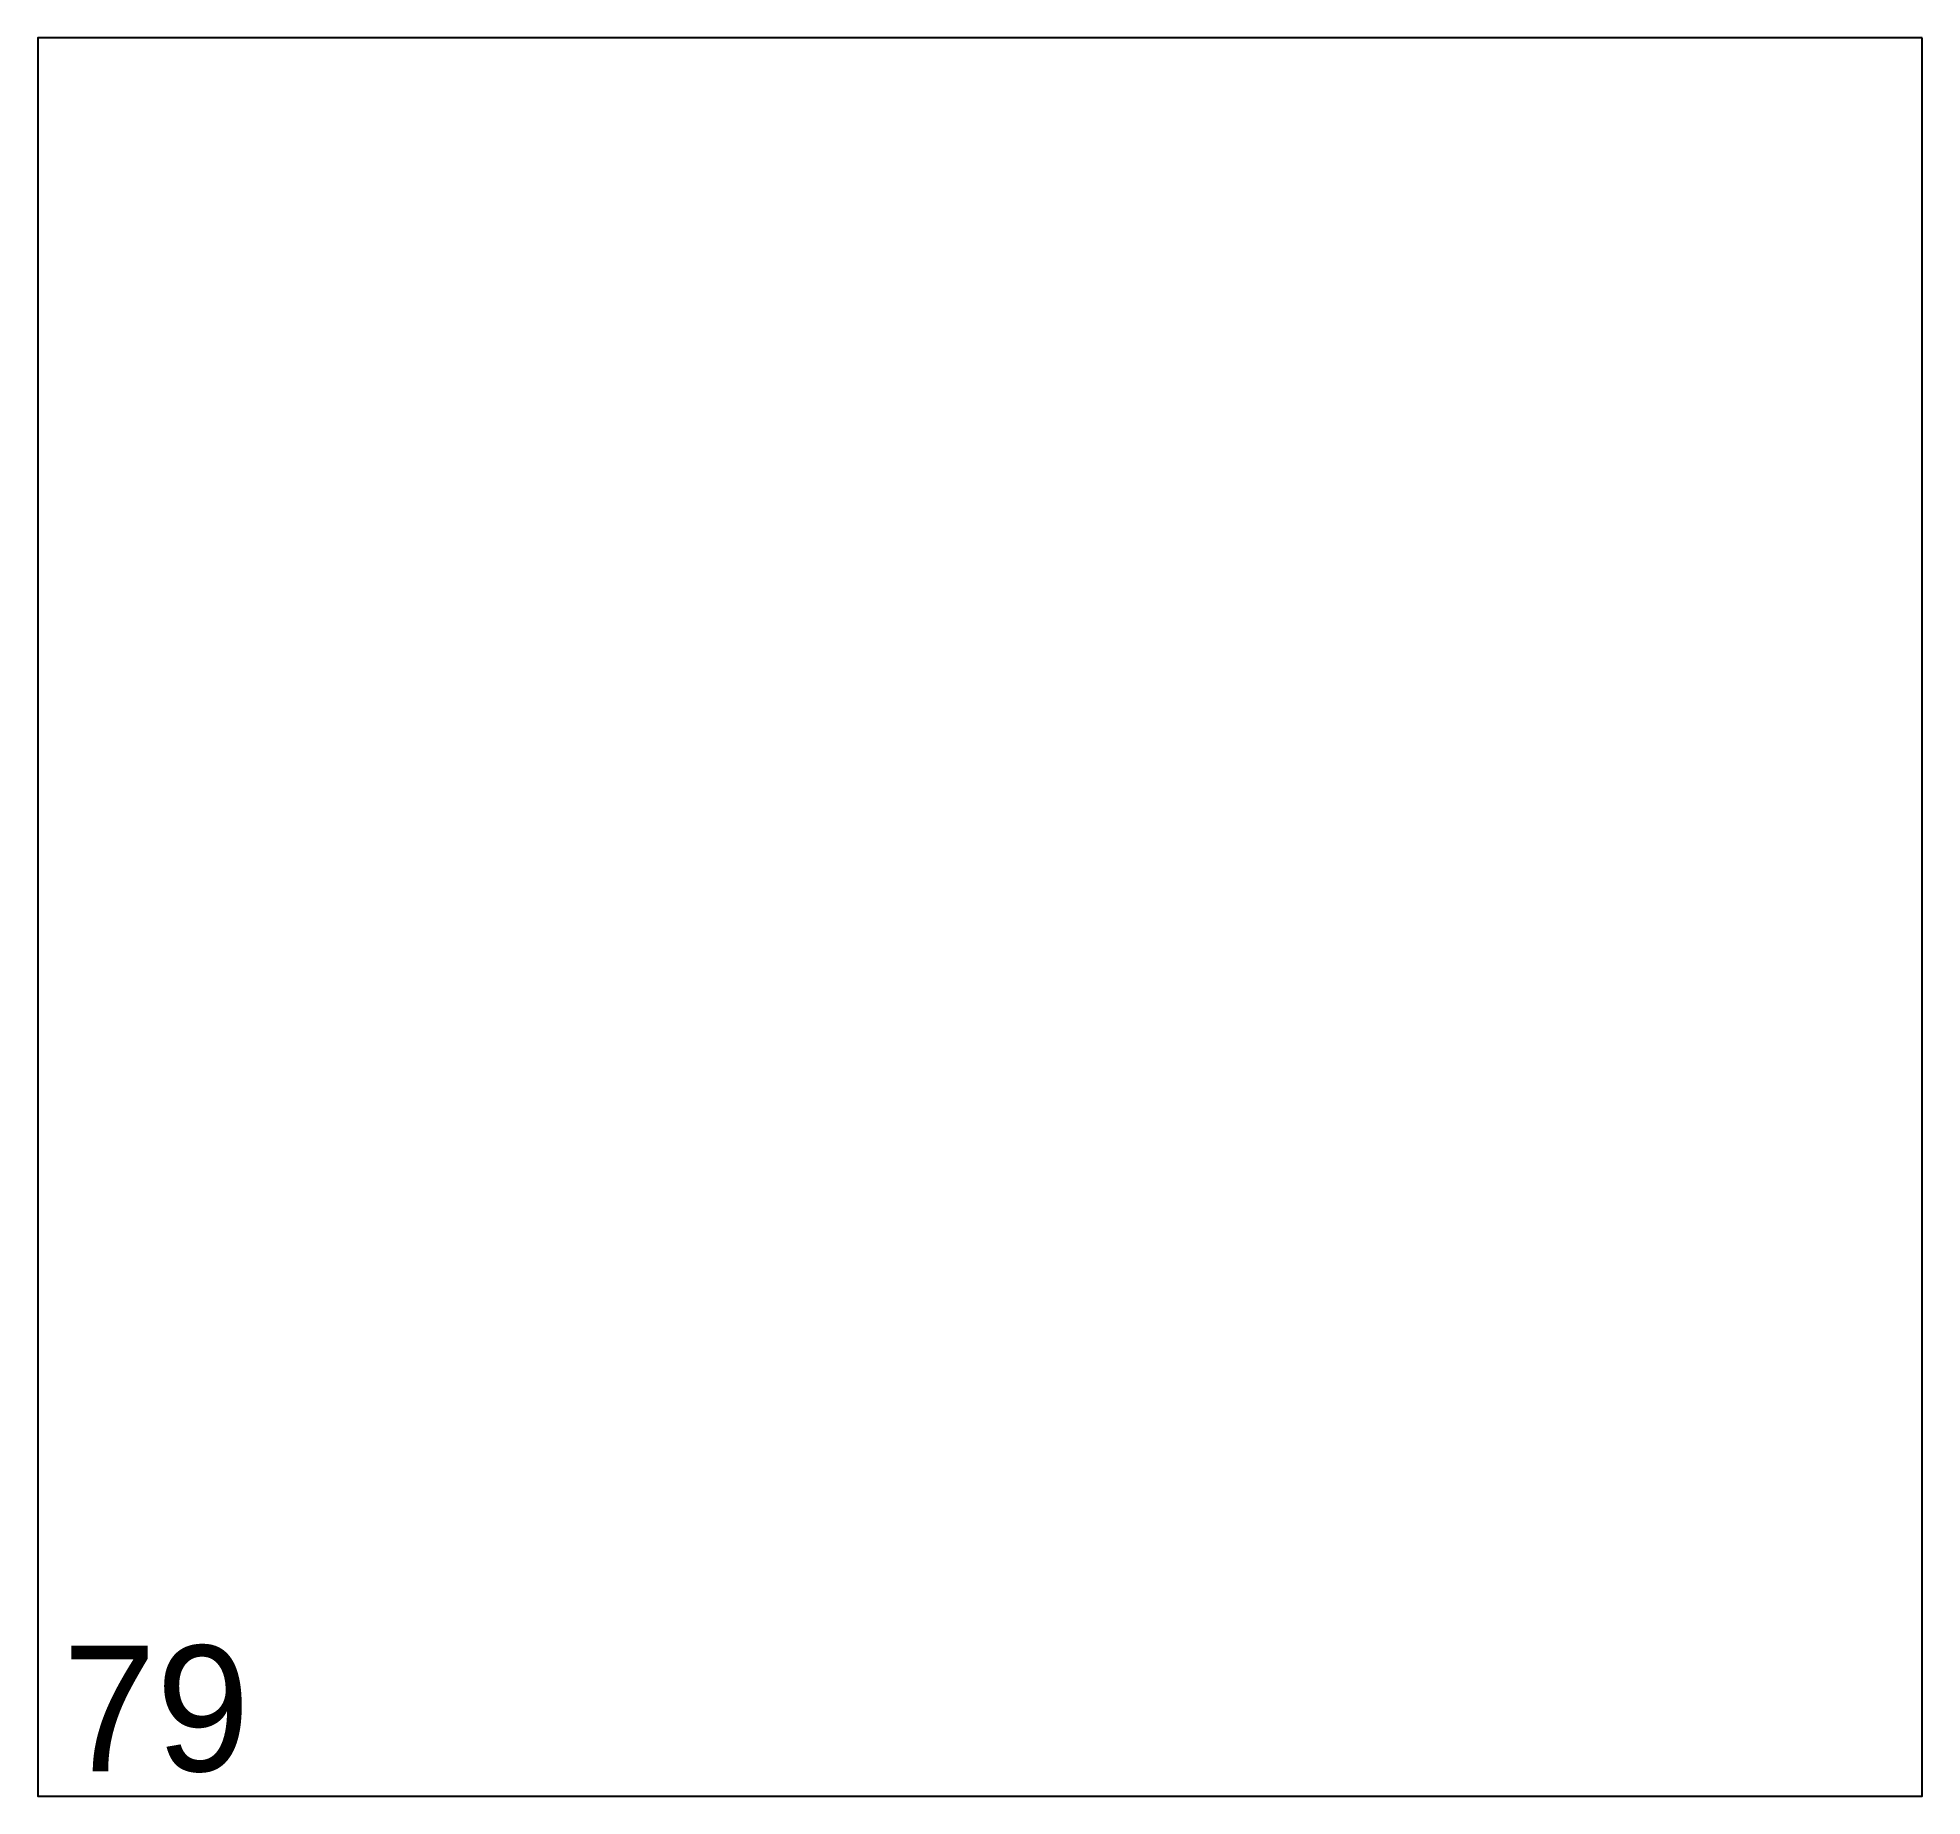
# Model space of a CAD drawing. Header units: millimetres. Extents: x 0 to 150, y 0 to 140.
import ezdxf

# ---------------------------------------------------------------- set-up
doc = ezdxf.new("R2010")
doc.units = ezdxf.units.MM
doc.header["$MEASUREMENT"] = 0
doc.layers.add('ВнешнийКонтур', color=7, linetype='Continuous')
doc.layers.add('Нумерация', color=7, linetype='Continuous')

msp = doc.modelspace()

# ---------------------------------------------------------------- linework, layer by layer
at = {"layer": 'ВнешнийКонтур', "color": 0, "linetype": 'Continuous'}
msp.add_lwpolyline([(150, 140), (0, 140), (0, 0), (150, 0)], close=True, dxfattribs=at)

# ---------------------------------------------------------------- texts
at = {"layer": 'Нумерация', "color": 0, "linetype": 'Continuous'}
msp.add_text('79', height=10, dxfattribs=at).set_placement((2, 2))

doc.saveas('drawing.dxf')
